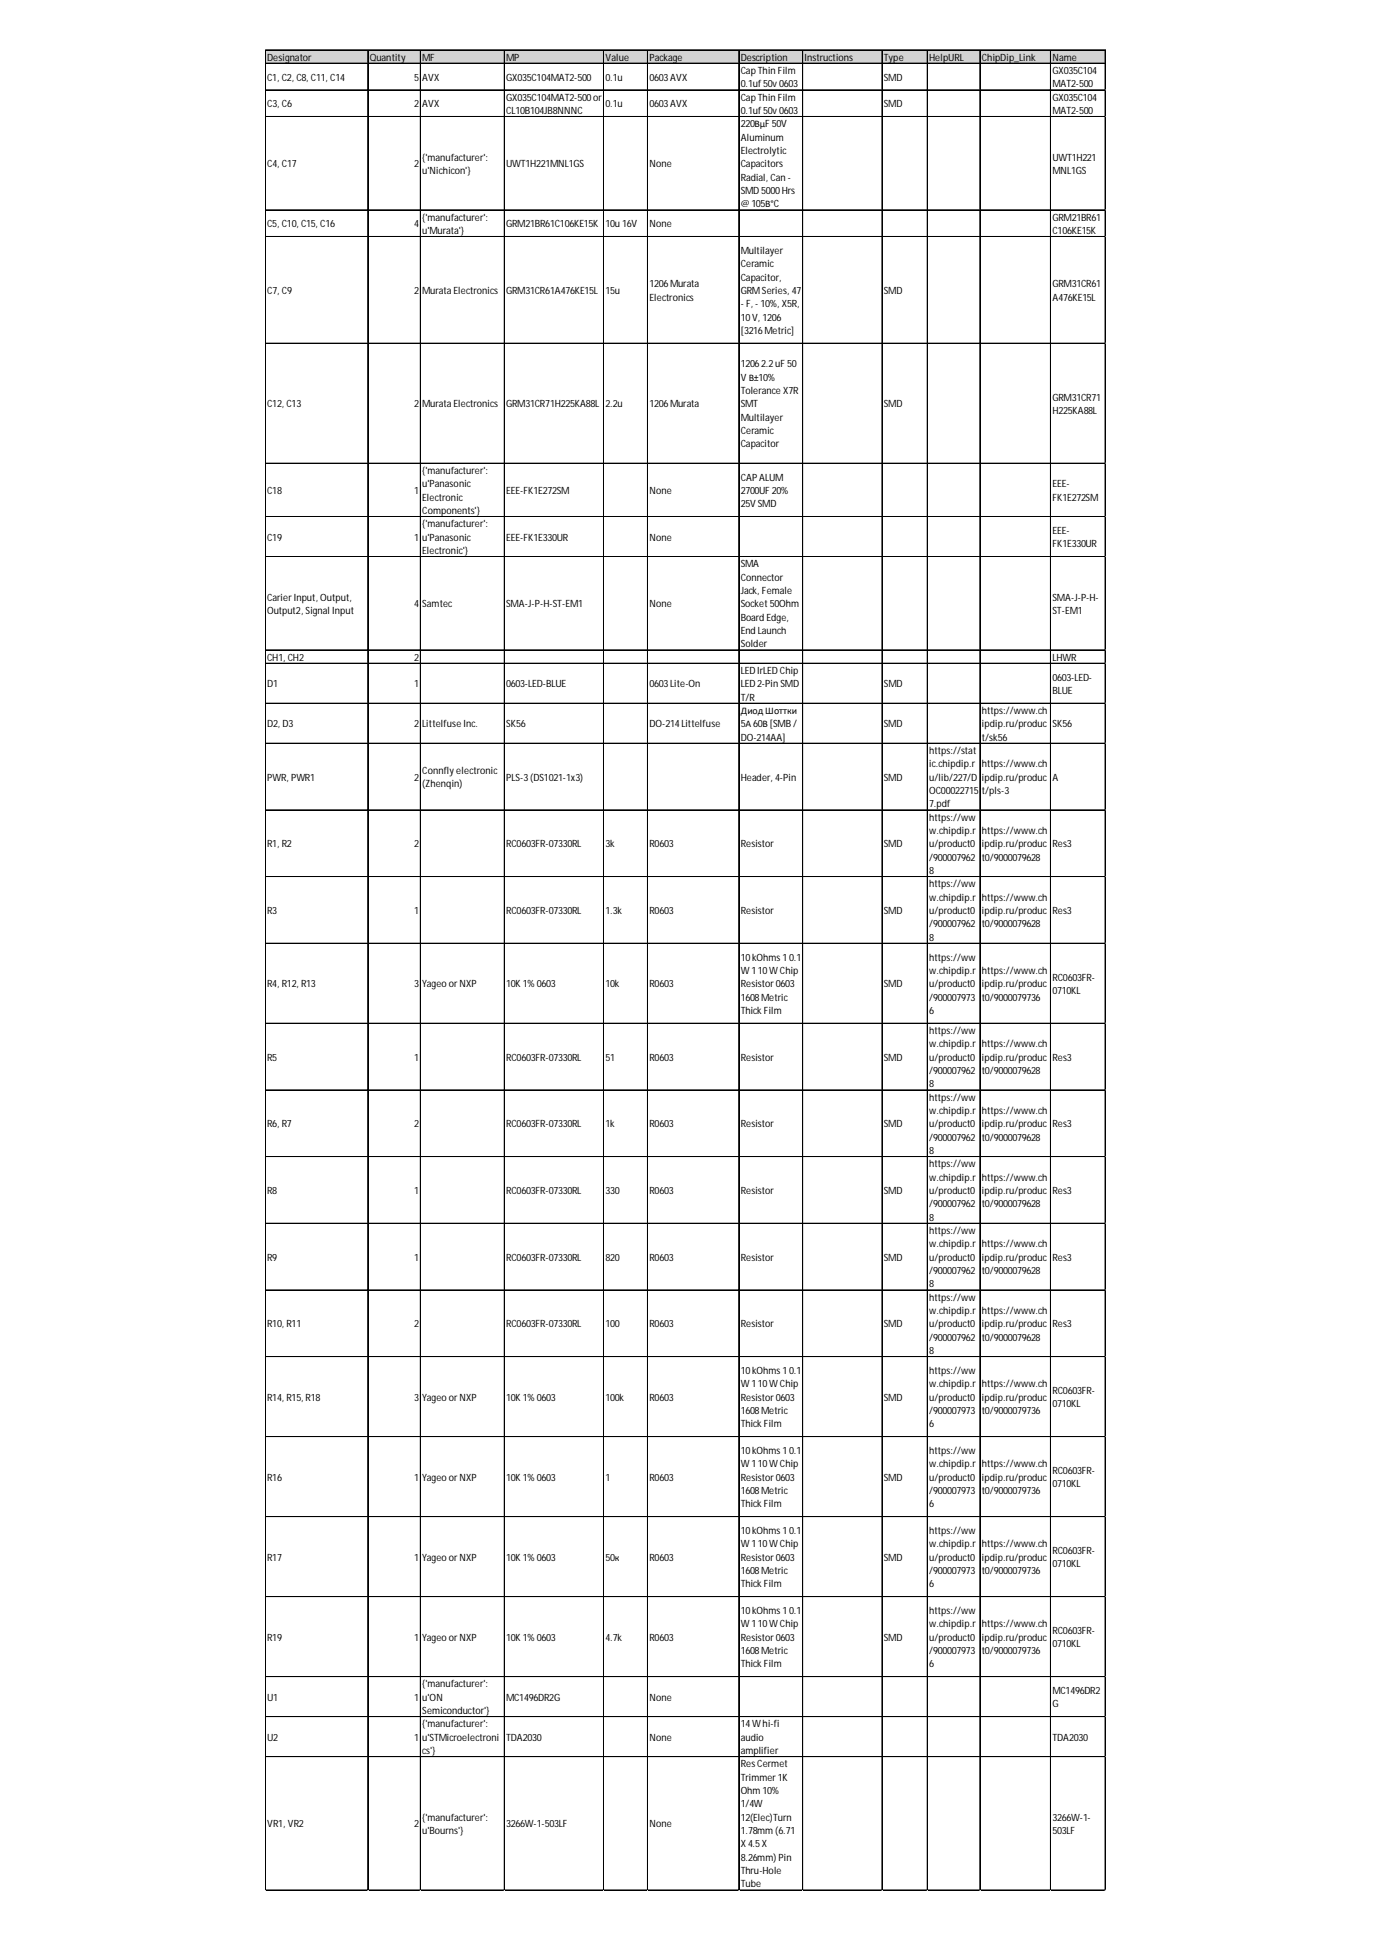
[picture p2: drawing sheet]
<svg xmlns="http://www.w3.org/2000/svg" width="210mm" height="297mm" viewBox="0 0 210 297" stroke-linecap="round" stroke-linejoin="round" font-family="sans-serif">
<defs><g id="words">
<g font-size="1.5">
<text x="40.8" y="9.3">Designator</text>
<text x="56.5" y="9.3">Quantity</text>
<text x="64.5" y="9.3">MF</text>
<text x="77.3" y="9.3">MP</text>
<text x="92.5" y="9.3">Value</text>
<text x="99.2" y="9.3">Package</text>
<text x="113.2" y="9.3">Description</text>
<text x="113.2" y="11.3">CapThinFilm</text>
<text x="122.9" y="9.3">Instructions</text>
<text x="135" y="9.3">Type</text>
<text x="142" y="9.3">HelpURL</text>
<text x="150" y="9.3">ChipDip_Link</text>
<text x="160.8" y="9.3">Name</text>
<text x="160.8" y="11.3">GX035C104</text>
<text x="40.8" y="12.3">C1, C2, C8, C11, C14</text>
<text x="40.8" y="16.4">C3, C6</text>
<text x="63.3" y="12.3">5</text>
<text x="63.3" y="16.4">2</text>
<text x="64.5" y="12.3">AVX</text>
<text x="64.5" y="16.4">AVX</text>
<text x="77.3" y="12.3">GX035C104MAT2-500</text>
<text x="77.3" y="15.4">GX035C104MAT2-500or</text>
<text x="77.3" y="17.4">CL10B104JB8NNNC</text>
<text x="92.5" y="12.3">0.1u</text>
<text x="92.5" y="16.4">0.1u</text>
<text x="99.2" y="12.3">0603AVX</text>
<text x="99.2" y="16.4">0603AVX</text>
<text x="113.2" y="13.3">0.1uf50v0603</text>
<text x="113.2" y="15.4">CapThinFilm</text>
<text x="113.2" y="17.4">0.1uf50v0603</text>
<text x="135" y="12.3">SMD</text>
<text x="135" y="16.4">SMD</text>
<text x="160.8" y="13.3">MAT2-500</text>
<text x="160.8" y="15.4">GX035C104</text>
<text x="160.8" y="17.4">MAT2-500</text>
<text x="113.2" y="19.5">220ВµF50V</text>
<text x="113.2" y="21.5">Aluminum</text>
<text x="113.2" y="23.5">Electrolytic</text>
<text x="40.8" y="25.6">C4, C17</text>
<text x="63.3" y="25.6">2</text>
<text x="64.5" y="24.5">{'manufacturer':</text>
<text x="64.5" y="26.6">u'Nichicon'}</text>
<text x="77.3" y="25.6">UWT1H221MNL1GS</text>
<text x="99.2" y="25.6">None</text>
<text x="113.2" y="25.6">Capacitors</text>
<text x="113.2" y="27.6">Radial, Can-</text>
<text x="113.2" y="29.6">SMD5000Hrs</text>
<text x="160.8" y="24.5">UWT1H221</text>
<text x="160.8" y="26.6">MNL1GS</text>
<text x="40.8" y="34.7">C5, C10, C15, C16</text>
<text x="63.3" y="34.7">4</text>
<text x="64.5" y="33.7">{'manufacturer':</text>
<text x="64.5" y="35.8">u'Murata'}</text>
<text x="77.3" y="34.7">GRM21BR61C106KE15K</text>
<text x="92.5" y="34.7">10u16V</text>
<text x="99.2" y="34.7">None</text>
<text x="113.2" y="31.7">@ 105В°C</text>
<text x="160.8" y="33.7">GRM21BR61</text>
<text x="160.8" y="35.8">C106KE15K</text>
<text x="113.2" y="38.8">Multilayer</text>
<text x="113.2" y="40.8">Ceramic</text>
<text x="40.8" y="44.9">C7, C9</text>
<text x="63.3" y="44.9">2</text>
<text x="64.5" y="44.9">MurataElectronics</text>
<text x="77.3" y="44.9">GRM31CR61A476KE15L</text>
<text x="92.5" y="44.9">15u</text>
<text x="99.2" y="43.9">1206Murata</text>
<text x="99.2" y="45.9">Electronics</text>
<text x="113.2" y="42.9">Capacitor,</text>
<text x="113.2" y="44.9">GRMSeries, 47</text>
<text x="113.2" y="47">-F, -10%, X5R,</text>
<text x="135" y="44.9">SMD</text>
<text x="160.8" y="43.9">GRM31CR61</text>
<text x="160.8" y="45.9">A476KE15L</text>
<text x="113.2" y="49">10V, 1206</text>
<text x="113.2" y="51">[3216Metric]</text>
<text x="113.2" y="56.1">12062.2uF50</text>
<text x="113.2" y="58.2">VВ±10%</text>
<text x="40.8" y="62.2">C12, C13</text>
<text x="63.3" y="62.2">2</text>
<text x="64.5" y="62.2">MurataElectronics</text>
<text x="77.3" y="62.2">GRM31CR71H225KA88L</text>
<text x="92.5" y="62.2">2.2u</text>
<text x="99.2" y="62.2">1206Murata</text>
<text x="113.2" y="60.2">ToleranceX7R</text>
<text x="113.2" y="62.2">SMT</text>
<text x="113.2" y="64.3">Multilayer</text>
<text x="135" y="62.2">SMD</text>
<text x="160.8" y="61.2">GRM31CR71</text>
<text x="160.8" y="63.3">H225KA88L</text>
<text x="113.2" y="66.3">Ceramic</text>
<text x="113.2" y="68.4">Capacitor</text>
<text x="40.8" y="75.5">C18</text>
<text x="63.3" y="75.5">1</text>
<text x="64.5" y="72.4">{'manufacturer':</text>
<text x="64.5" y="74.5">u'Panasonic</text>
<text x="64.5" y="76.5">Electronic</text>
<text x="77.3" y="75.5">EEE-FK1E272SM</text>
<text x="99.2" y="75.5">None</text>
<text x="113.2" y="73.4">CAPALUM</text>
<text x="113.2" y="75.5">2700UF20%</text>
<text x="113.2" y="77.5">25VSMD</text>
<text x="160.8" y="74.5">EEE-</text>
<text x="160.8" y="76.5">FK1E272SM</text>
<text x="40.8" y="82.6">C19</text>
<text x="63.3" y="82.6">1</text>
<text x="64.5" y="78.5">Components'}</text>
<text x="64.5" y="80.6">{'manufacturer':</text>
<text x="64.5" y="82.6">u'Panasonic</text>
<text x="77.3" y="82.6">EEE-FK1E330UR</text>
<text x="99.2" y="82.6">None</text>
<text x="160.8" y="81.6">EEE-</text>
<text x="160.8" y="83.6">FK1E330UR</text>
<text x="64.5" y="84.7">Electronic'}</text>
<text x="113.2" y="86.7">SMA</text>
<text x="113.2" y="88.7">Connector</text>
<text x="40.8" y="91.8">CarierInput, Output,</text>
<text x="40.8" y="93.8">Output2, Signal Input</text>
<text x="63.3" y="92.8">4</text>
<text x="64.5" y="92.8">Samtec</text>
<text x="77.3" y="92.8">SMA-J-P-H-ST-EM1</text>
<text x="99.2" y="92.8">None</text>
<text x="113.2" y="90.8">Jack, Female</text>
<text x="113.2" y="92.8">Socket50Ohm</text>
<text x="113.2" y="94.8">BoardEdge,</text>
<text x="160.8" y="91.8">SMA-J-P-H-</text>
<text x="160.8" y="93.8">ST-EM1</text>
<text x="40.8" y="101">CH1, CH2</text>
<text x="63.3" y="101">2</text>
<text x="113.2" y="96.9">EndLaunch</text>
<text x="113.2" y="98.9">Solder</text>
<text x="160.8" y="101">LHWR</text>
<text x="40.8" y="105">D1</text>
<text x="63.3" y="105">1</text>
<text x="77.3" y="105">0603-LED-BLUE</text>
<text x="99.2" y="105">0603Lite-On</text>
<text x="113.2" y="103">LEDIrLEDChip</text>
<text x="113.2" y="105">LED2-PinSMD</text>
<text x="113.2" y="107.1">T/R</text>
<text x="135" y="105">SMD</text>
<text x="160.8" y="104">0603-LED-</text>
<text x="160.8" y="106">BLUE</text>
<text x="40.8" y="111.1">D2, D3</text>
<text x="63.3" y="111.1">2</text>
<text x="64.5" y="111.1">LittelfuseInc.</text>
<text x="77.3" y="111.1">SK56</text>
<text x="99.2" y="111.1">DO-214Littelfuse</text>
<text x="113.2" y="109.1">Диод Шоттки</text>
<text x="113.2" y="111.1">5А 60В [SMB/</text>
<text x="113.2" y="113.2">DO-214AA]</text>
<text x="135" y="111.1">SMD</text>
<text x="150" y="109.1">https://www.ch</text>
<text x="150" y="111.1">ipdip.ru/produc</text>
<text x="150" y="113.2">t/sk56</text>
<text x="160.8" y="111.1">SK56</text>
<text x="40.8" y="119.3">PWR, PWR1</text>
<text x="63.3" y="119.3">2</text>
<text x="64.5" y="118.3">Connflyelectronic</text>
<text x="77.3" y="119.3">PLS-3(DS1021-1x3)</text>
<text x="113.2" y="119.3">Header, 4-Pin</text>
<text x="135" y="119.3">SMD</text>
<text x="142" y="115.2">https://stat</text>
<text x="142" y="117.3">ic.chipdip.r</text>
<text x="142" y="119.3">u/lib/227/D</text>
<text x="150" y="117.3">https://www.ch</text>
<text x="150" y="119.3">ipdip.ru/produc</text>
<text x="160.8" y="119.3">A</text>
<text x="64.5" y="120.3">(Zhenqin)</text>
<text x="142" y="121.3">OC00022715</text>
<text x="142" y="123.4">7.pdf</text>
<text x="142" y="125.4">https://ww</text>
<text x="150" y="121.3">t/pls-3</text>
<text x="40.8" y="129.5">R1, R2</text>
<text x="63.3" y="129.5">2</text>
<text x="77.3" y="129.5">RC0603FR-07330RL</text>
<text x="92.5" y="129.5">3k</text>
<text x="99.2" y="129.5">R0603</text>
<text x="113.2" y="129.5">Resistor</text>
<text x="135" y="129.5">SMD</text>
<text x="142" y="127.4">w.chipdip.r</text>
<text x="142" y="129.5">u/product0</text>
<text x="142" y="131.5">/900007962</text>
<text x="150" y="127.4">https://www.ch</text>
<text x="150" y="129.5">ipdip.ru/produc</text>
<text x="150" y="131.5">t0/9000079628</text>
<text x="160.8" y="129.5">Res3</text>
<text x="142" y="133.6">8</text>
<text x="142" y="135.6">https://ww</text>
<text x="142" y="137.6">w.chipdip.r</text>
<text x="150" y="137.6">https://www.ch</text>
<text x="40.8" y="139.7">R3</text>
<text x="63.3" y="139.7">1</text>
<text x="77.3" y="139.7">RC0603FR-07330RL</text>
<text x="92.5" y="139.7">1.3k</text>
<text x="99.2" y="139.7">R0603</text>
<text x="113.2" y="139.7">Resistor</text>
<text x="135" y="139.7">SMD</text>
<text x="142" y="139.7">u/product0</text>
<text x="142" y="141.7">/900007962</text>
<text x="142" y="143.7">8</text>
<text x="150" y="139.7">ipdip.ru/produc</text>
<text x="150" y="141.7">t0/9000079628</text>
<text x="160.8" y="139.7">Res3</text>
<text x="113.2" y="146.8">10kOhms10.1</text>
<text x="113.2" y="148.8">W110WChip</text>
<text x="142" y="146.8">https://ww</text>
<text x="142" y="148.8">w.chipdip.r</text>
<text x="150" y="148.8">https://www.ch</text>
<text x="160.8" y="149.9">RC0603FR-</text>
<text x="40.8" y="150.9">R4, R12, R13</text>
<text x="63.3" y="150.9">3</text>
<text x="64.5" y="150.9">YageoorNXP</text>
<text x="77.3" y="150.9">10K1%0603</text>
<text x="92.5" y="150.9">10k</text>
<text x="99.2" y="150.9">R0603</text>
<text x="113.2" y="150.9">Resistor0603</text>
<text x="113.2" y="152.9">1608Metric</text>
<text x="113.2" y="154.9">ThickFilm</text>
<text x="135" y="150.9">SMD</text>
<text x="142" y="150.9">u/product0</text>
<text x="142" y="152.9">/900007973</text>
<text x="142" y="154.9">6</text>
<text x="150" y="150.9">ipdip.ru/produc</text>
<text x="150" y="152.9">t0/9000079736</text>
<text x="160.8" y="151.9">0710KL</text>
<text x="142" y="158">https://ww</text>
<text x="142" y="160">w.chipdip.r</text>
<text x="150" y="160">https://www.ch</text>
<text x="40.8" y="162.1">R5</text>
<text x="63.3" y="162.1">1</text>
<text x="77.3" y="162.1">RC0603FR-07330RL</text>
<text x="92.5" y="162.1">51</text>
<text x="99.2" y="162.1">R0603</text>
<text x="113.2" y="162.1">Resistor</text>
<text x="135" y="162.1">SMD</text>
<text x="142" y="162.1">u/product0</text>
<text x="142" y="164.1">/900007962</text>
<text x="142" y="166.2">8</text>
<text x="150" y="162.1">ipdip.ru/produc</text>
<text x="150" y="164.1">t0/9000079628</text>
<text x="160.8" y="162.1">Res3</text>
<text x="40.8" y="172.3">R6, R7</text>
<text x="63.3" y="172.3">2</text>
<text x="77.3" y="172.3">RC0603FR-07330RL</text>
<text x="92.5" y="172.3">1k</text>
<text x="99.2" y="172.3">R0603</text>
<text x="113.2" y="172.3">Resistor</text>
<text x="135" y="172.3">SMD</text>
<text x="142" y="168.2">https://ww</text>
<text x="142" y="170.2">w.chipdip.r</text>
<text x="142" y="172.3">u/product0</text>
<text x="150" y="170.2">https://www.ch</text>
<text x="150" y="172.3">ipdip.ru/produc</text>
<text x="160.8" y="172.3">Res3</text>
<text x="142" y="174.3">/900007962</text>
<text x="142" y="176.3">8</text>
<text x="142" y="178.4">https://ww</text>
<text x="150" y="174.3">t0/9000079628</text>
<text x="40.8" y="182.5">R8</text>
<text x="63.3" y="182.5">1</text>
<text x="77.3" y="182.5">RC0603FR-07330RL</text>
<text x="92.5" y="182.5">330</text>
<text x="99.2" y="182.5">R0603</text>
<text x="113.2" y="182.5">Resistor</text>
<text x="135" y="182.5">SMD</text>
<text x="142" y="180.4">w.chipdip.r</text>
<text x="142" y="182.5">u/product0</text>
<text x="142" y="184.5">/900007962</text>
<text x="150" y="180.4">https://www.ch</text>
<text x="150" y="182.5">ipdip.ru/produc</text>
<text x="150" y="184.5">t0/9000079628</text>
<text x="160.8" y="182.5">Res3</text>
<text x="142" y="186.5">8</text>
<text x="142" y="188.6">https://ww</text>
<text x="142" y="190.6">w.chipdip.r</text>
<text x="150" y="190.6">https://www.ch</text>
<text x="40.8" y="192.6">R9</text>
<text x="63.3" y="192.6">1</text>
<text x="77.3" y="192.6">RC0603FR-07330RL</text>
<text x="92.5" y="192.6">820</text>
<text x="99.2" y="192.6">R0603</text>
<text x="113.2" y="192.6">Resistor</text>
<text x="135" y="192.6">SMD</text>
<text x="142" y="192.6">u/product0</text>
<text x="142" y="194.7">/900007962</text>
<text x="142" y="196.7">8</text>
<text x="150" y="192.6">ipdip.ru/produc</text>
<text x="150" y="194.7">t0/9000079628</text>
<text x="160.8" y="192.6">Res3</text>
<text x="40.8" y="202.8">R10, R11</text>
<text x="63.3" y="202.8">2</text>
<text x="77.3" y="202.8">RC0603FR-07330RL</text>
<text x="92.5" y="202.8">100</text>
<text x="99.2" y="202.8">R0603</text>
<text x="113.2" y="202.8">Resistor</text>
<text x="135" y="202.8">SMD</text>
<text x="142" y="198.8">https://ww</text>
<text x="142" y="200.8">w.chipdip.r</text>
<text x="142" y="202.8">u/product0</text>
<text x="150" y="200.8">https://www.ch</text>
<text x="150" y="202.8">ipdip.ru/produc</text>
<text x="160.8" y="202.8">Res3</text>
<text x="113.2" y="210">10kOhms10.1</text>
<text x="142" y="204.9">/900007962</text>
<text x="142" y="206.9">8</text>
<text x="142" y="210">https://ww</text>
<text x="150" y="204.9">t0/9000079628</text>
<text x="40.8" y="214">R14, R15, R18</text>
<text x="63.3" y="214">3</text>
<text x="64.5" y="214">YageoorNXP</text>
<text x="77.3" y="214">10K1%0603</text>
<text x="92.5" y="214">100k</text>
<text x="99.2" y="214">R0603</text>
<text x="113.2" y="212">W110WChip</text>
<text x="113.2" y="214">Resistor0603</text>
<text x="135" y="214">SMD</text>
<text x="142" y="212">w.chipdip.r</text>
<text x="142" y="214">u/product0</text>
<text x="150" y="212">https://www.ch</text>
<text x="150" y="214">ipdip.ru/produc</text>
<text x="160.8" y="213">RC0603FR-</text>
<text x="160.8" y="215.1">0710KL</text>
<text x="113.2" y="216.1">1608Metric</text>
<text x="113.2" y="218.1">ThickFilm</text>
<text x="142" y="216.1">/900007973</text>
<text x="142" y="218.1">6</text>
<text x="150" y="216.1">t0/9000079736</text>
<text x="40.8" y="226.3">R16</text>
<text x="63.3" y="226.3">1</text>
<text x="64.5" y="226.3">YageoorNXP</text>
<text x="77.3" y="226.3">10K1%0603</text>
<text x="92.5" y="226.3">1</text>
<text x="99.2" y="226.3">R0603</text>
<text x="113.2" y="222.2">10kOhms10.1</text>
<text x="113.2" y="224.2">W110WChip</text>
<text x="113.2" y="226.3">Resistor0603</text>
<text x="135" y="226.3">SMD</text>
<text x="142" y="222.2">https://ww</text>
<text x="142" y="224.2">w.chipdip.r</text>
<text x="142" y="226.3">u/product0</text>
<text x="150" y="224.2">https://www.ch</text>
<text x="150" y="226.3">ipdip.ru/produc</text>
<text x="160.8" y="225.2">RC0603FR-</text>
<text x="160.8" y="227.3">0710KL</text>
<text x="113.2" y="228.3">1608Metric</text>
<text x="113.2" y="230.3">ThickFilm</text>
<text x="142" y="228.3">/900007973</text>
<text x="142" y="230.3">6</text>
<text x="150" y="228.3">t0/9000079736</text>
<text x="40.8" y="238.5">R17</text>
<text x="63.3" y="238.5">1</text>
<text x="64.5" y="238.5">YageoorNXP</text>
<text x="77.3" y="238.5">10K1%0603</text>
<text x="92.5" y="238.5">50к</text>
<text x="99.2" y="238.5">R0603</text>
<text x="113.2" y="234.4">10kOhms10.1</text>
<text x="113.2" y="236.4">W110WChip</text>
<text x="113.2" y="238.5">Resistor0603</text>
<text x="135" y="238.5">SMD</text>
<text x="142" y="234.4">https://ww</text>
<text x="142" y="236.4">w.chipdip.r</text>
<text x="142" y="238.5">u/product0</text>
<text x="150" y="236.4">https://www.ch</text>
<text x="150" y="238.5">ipdip.ru/produc</text>
<text x="160.8" y="237.5">RC0603FR-</text>
<text x="160.8" y="239.5">0710KL</text>
<text x="113.2" y="240.5">1608Metric</text>
<text x="113.2" y="242.6">ThickFilm</text>
<text x="142" y="240.5">/900007973</text>
<text x="142" y="242.6">6</text>
<text x="150" y="240.5">t0/9000079736</text>
<text x="40.8" y="250.7">R19</text>
<text x="63.3" y="250.7">1</text>
<text x="64.5" y="250.7">YageoorNXP</text>
<text x="77.3" y="250.7">10K1%0603</text>
<text x="92.5" y="250.7">4.7k</text>
<text x="99.2" y="250.7">R0603</text>
<text x="113.2" y="246.6">10kOhms10.1</text>
<text x="113.2" y="248.7">W110WChip</text>
<text x="113.2" y="250.7">Resistor0603</text>
<text x="135" y="250.7">SMD</text>
<text x="142" y="246.6">https://ww</text>
<text x="142" y="248.7">w.chipdip.r</text>
<text x="142" y="250.7">u/product0</text>
<text x="150" y="248.7">https://www.ch</text>
<text x="150" y="250.7">ipdip.ru/produc</text>
<text x="160.8" y="249.7">RC0603FR-</text>
<text x="160.8" y="251.7">0710KL</text>
<text x="64.5" y="257.8">{'manufacturer':</text>
<text x="113.2" y="252.7">1608Metric</text>
<text x="113.2" y="254.8">ThickFilm</text>
<text x="142" y="252.7">/900007973</text>
<text x="142" y="254.8">6</text>
<text x="150" y="252.7">t0/9000079736</text>
<text x="40.8" y="259.9">U1</text>
<text x="63.3" y="259.9">1</text>
<text x="64.5" y="259.9">u'ON</text>
<text x="64.5" y="261.9">Semiconductor'}</text>
<text x="64.5" y="264">{'manufacturer':</text>
<text x="77.3" y="259.9">MC1496DR2G</text>
<text x="99.2" y="259.9">None</text>
<text x="113.2" y="264">14Whi-fi</text>
<text x="160.8" y="258.9">MC1496DR2</text>
<text x="160.8" y="260.9">G</text>
<text x="40.8" y="266">U2</text>
<text x="63.3" y="266">1</text>
<text x="64.5" y="266">u'STMicroelectroni</text>
<text x="64.5" y="268">cs'}</text>
<text x="77.3" y="266">TDA2030</text>
<text x="99.2" y="266">None</text>
<text x="113.2" y="266">audio</text>
<text x="113.2" y="268">amplifier</text>
<text x="160.8" y="266">TDA2030</text>
<text x="113.2" y="270.1">ResCermet</text>
<text x="113.2" y="272.1">Trimmer1K</text>
<text x="113.2" y="274.1">Ohm10%</text>
<text x="40.8" y="279.2">VR1, VR2</text>
<text x="63.3" y="279.2">2</text>
<text x="64.5" y="278.2">{'manufacturer':</text>
<text x="64.5" y="280.3">u'Bourns'}</text>
<text x="77.3" y="279.2">3266W-1-503LF</text>
<text x="99.2" y="279.2">None</text>
<text x="113.2" y="276.2">1/4W</text>
<text x="113.2" y="278.2">12(Elec)Turn</text>
<text x="113.2" y="280.3">1.78mm(6.71</text>
<text x="160.8" y="278.2">3266W-1-</text>
<text x="160.8" y="280.3">503LF</text>
<text x="113.2" y="282.3">X4.5X</text>
<text x="113.2" y="284.3">8.26mm) Pin</text>
<text x="113.2" y="286.4">Thru-Hole</text>
<text x="113.2" y="288.4">Tube</text>
</g>
</g></defs>
<path d="M40.6 7.7h128.3v2h-128.3z" fill="#d3d3d3"/>
<g fill="none" stroke="#000" stroke-width=".15">
<path d="M40.5 7.6v281.3M40.6 7.6v281.3M40.6 7.6h128.3M40.6 7.7h128.3M40.6 9.6h128.3M40.6 9.7h128.3M40.6 13.7h128.3M40.6 13.8h128.3M40.6 17.8h128.3M56.2 7.7v281.2M64.2 7.7v281.2M64.3 7.7v281.2"/>
<path d="M77 7.7v281.2M77.1 7.7v281.2M92.2 7.7v281.2M98.9 7.7v281.2M99 7.7v281.2M112.9 7.7v281.2M122.6 7.7v281.2M122.7 7.7v281.2M134.7 7.7v281.2M134.8 7.7v281.2M141.6 7.7v281.2M141.7 7.7v281.2"/>
<path d="M149.7 7.7v281.2M160.5 7.7v281.2M168.8 7.7v281.2M168.9 7.7v281.2M40.6 32.1h128.3M40.6 36.1h128.3M40.6 36.2h128.3M40.6 52.4h128.3M40.6 52.5h128.3M40.6 70.8h128.3M40.6 78.9h128.3M40.6 79h128.3"/>
<path d="M40.6 85h128.3M40.6 85.1h128.3M40.6 99.3h128.3M40.6 101.3h128.3M40.6 101.4h128.3M40.6 107.4h128.3M40.6 107.5h128.3M40.6 113.6h128.3M40.6 123.7h128.3M40.6 123.8h128.3M40.6 133.9h128.3M40.6 134h128.3"/>
<path d="M40.6 144.1h128.3M40.6 144.2h128.3M40.6 156.3h128.3M40.6 156.4h128.3M40.6 166.5h128.3M40.6 166.6h128.3M40.6 176.7h128.3M40.6 176.8h128.3M40.6 186.9h128.3M40.6 187h128.3M40.6 197.1h128.3M40.6 207.3h128.3"/>
<path d="M40.6 219.5h128.3M40.6 219.6h128.3M40.6 231.7h128.3M40.6 231.8h128.3M40.6 244h128.3M40.6 256.2h128.3M40.6 262.3h128.3M40.6 268.4h128.3M40.6 268.5h128.3M40.6 288.8h128.3"/>
</g>
<path d="M40.5 288.9h.1" fill="none" stroke="#d4d4d4" stroke-width=".15"/>
<path d="M40.5 288.9h.1z" fill="#d4d4d4"/>
<path d="M56.2 288.9h.1" fill="none" stroke="#d4d4d4" stroke-width=".15"/>
<path d="M56.2 288.9h.1z" fill="#d4d4d4"/>
<path d="M64.2 288.9h.1" fill="none" stroke="#d4d4d4" stroke-width=".15"/>
<path d="M64.2 288.9h.1z" fill="#d4d4d4"/>
<path d="M77 288.9h.1" fill="none" stroke="#d4d4d4" stroke-width=".15"/>
<path d="M77 288.9h.1z" fill="#d4d4d4"/>
<path d="M92.2 288.9h.1" fill="none" stroke="#d4d4d4" stroke-width=".15"/>
<path d="M92.2 288.9h.1z" fill="#d4d4d4"/>
<path d="M98.9 288.9h.1" fill="none" stroke="#d4d4d4" stroke-width=".15"/>
<path d="M98.9 288.9h.1z" fill="#d4d4d4"/>
<path d="M112.9 288.9h.1" fill="none" stroke="#d4d4d4" stroke-width=".15"/>
<path d="M112.9 288.9h.1z" fill="#d4d4d4"/>
<path d="M122.6 288.9h.1" fill="none" stroke="#d4d4d4" stroke-width=".15"/>
<path d="M122.6 288.9h.1z" fill="#d4d4d4"/>
<path d="M134.7 288.9h.1" fill="none" stroke="#d4d4d4" stroke-width=".15"/>
<path d="M134.7 288.9h.1z" fill="#d4d4d4"/>
<path d="M141.6 288.9h.1" fill="none" stroke="#d4d4d4" stroke-width=".15"/>
<path d="M141.6 288.9h.1z" fill="#d4d4d4"/>
<path d="M149.7 288.9h.1" fill="none" stroke="#d4d4d4" stroke-width=".15"/>
<path d="M149.7 288.9h.1z" fill="#d4d4d4"/>
<path d="M160.5 288.9h.1" fill="none" stroke="#d4d4d4" stroke-width=".15"/>
<path d="M160.5 288.9h.1z" fill="#d4d4d4"/>
<path d="M168.8 288.9h.1" fill="none" stroke="#d4d4d4" stroke-width=".15"/>
<path d="M168.8 288.9h.1z" fill="#d4d4d4"/>
<use href="#words"/>
</svg>
